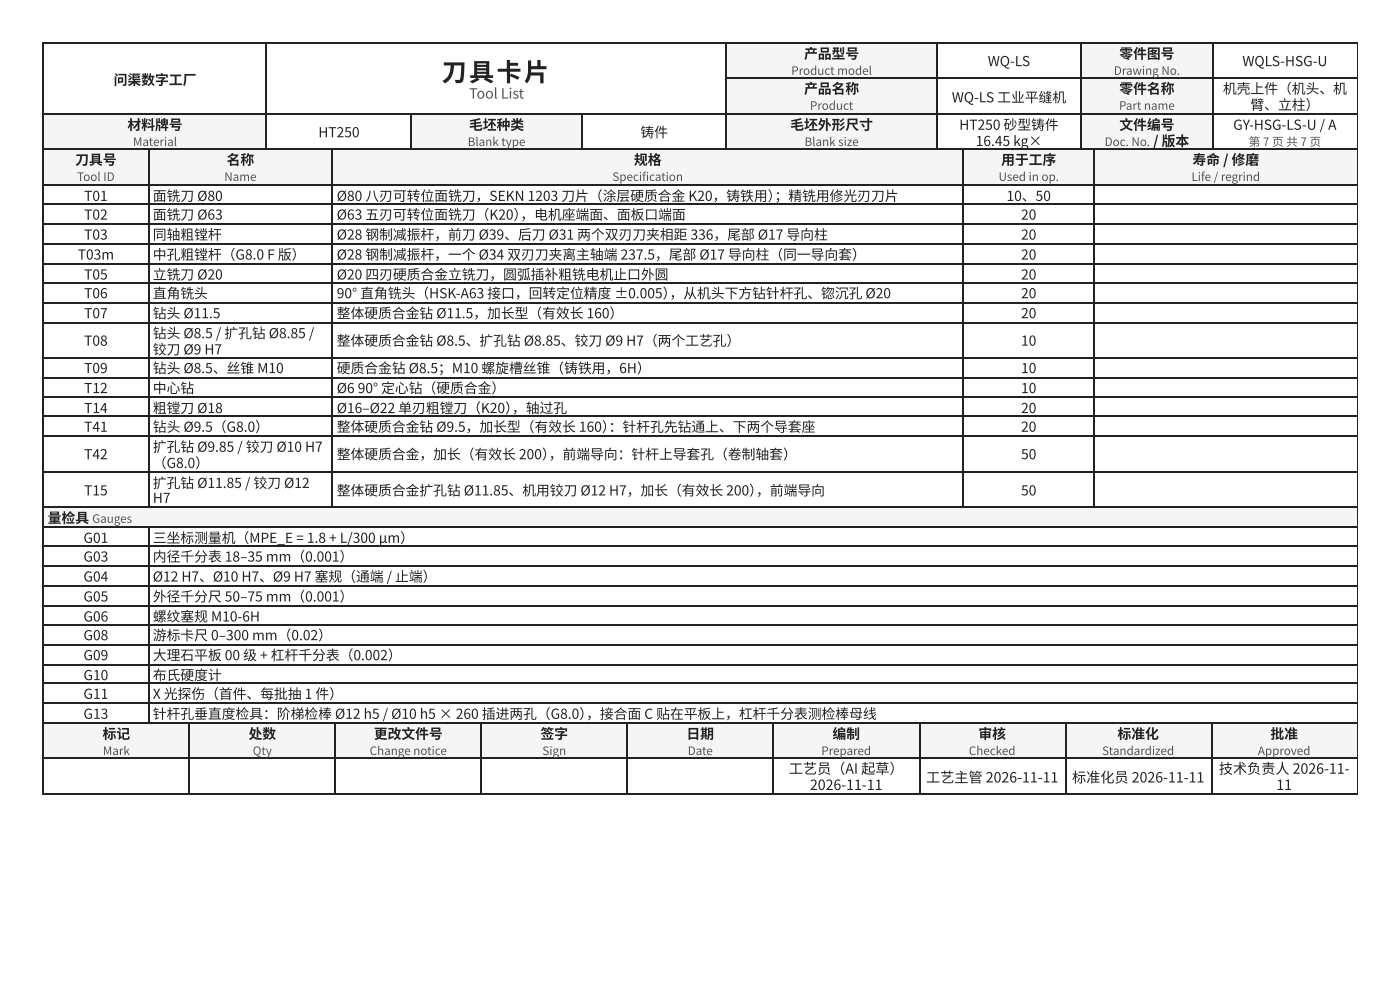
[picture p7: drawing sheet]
<svg xmlns="http://www.w3.org/2000/svg" width="297mm" height="210mm" viewBox="0 0 297 210" stroke-linecap="round" stroke-linejoin="round" font-family="sans-serif">
<defs><g id="words">
<text font-size="5.3" fill="#1d2327" x="93.7" y="17.2">刀 具卡片</text>
<text font-size="3" fill="#4a5560" x="99.5" y="20.9">Tool List</text>
<g font-size="3" fill="#1d2327">
<text x="167.3" y="164">工艺员（AI 起草）</text>
<text x="171.8" y="167.5">2026-11-11</text>
<text x="196.5" y="165.9">工艺主管 2026-11-11</text>
<text x="227.4" y="165.9">标准化员 2026-11-11</text>
<text x="258.6" y="164">技术负责人 2026-11-</text>
<text x="270.8" y="167.5">11</text>
</g>
<g font-size="2.9" fill="#1d2327">
<text x="24.1" y="18">问渠数字工厂</text>
<text x="170.6" y="12.4">产品型号</text>
<text x="209.6" y="14">WQ-LS</text>
<text x="237.5" y="12.4">零件图号</text>
<text x="263.6" y="14">WQLS-HSG-U</text>
<text x="170.6" y="19.8">产品名称</text>
<text x="201.9" y="21.7">WQ-LS 工业平缝机</text>
<text x="237.5" y="19.8">零件名称</text>
<text x="259.4" y="19.8">机壳上件（机头、机</text>
<text x="265.3" y="23.3">臂、立柱）</text>
<text x="27" y="27.5">材料牌号</text>
<text x="67.5" y="29.1">HT250</text>
<text x="99.5" y="27.5">毛坯种类</text>
<text x="135.9" y="29.1">铸件</text>
<text x="167.7" y="27.5">毛坯外形尺寸</text>
<text x="203.5" y="27.5">HT250 砂型铸件</text>
<text x="237.5" y="27.5">文件编号</text>
<text x="261.6" y="27.5">GY-HSG-LS-U / A</text>
<text x="16" y="34.9">刀具号</text>
<text x="48.1" y="34.9">名称</text>
<text x="134.5" y="34.9">规格</text>
<text x="207" y="31">16.45 kg×</text>
<text x="212.4" y="34.9">用于工序</text>
<text x="244.6" y="31">/ 版本</text>
<text x="253" y="34.9">寿命 / 修磨</text>
<text x="17.8" y="42.6">T01</text>
<text x="17.8" y="46.6">T02</text>
<text x="32.4" y="42.6">面铣刀 Ø80</text>
<text x="32.4" y="46.6">面铣刀 Ø63</text>
<text x="71.4" y="42.6">Ø80 八刃可转位面铣刀，SEKN 1203 刀片（涂层硬质合金 K20，铸铁用）</text>
<text x="71.4" y="46.6">Ø63 五刃可转位面铣刀（K20）</text>
<text x="110.4" y="46.6">，电机座端面、面板口 端面</text>
<text x="164.3" y="42.6">；精铣用修光刃刀片</text>
<text x="213.5" y="42.6">10、50</text>
<text x="216.6" y="46.6">20</text>
<text x="17.8" y="50.8">T03</text>
<text x="32.4" y="50.8">同轴粗镗杆</text>
<text x="71.4" y="50.8">Ø28 钢制减振杆，前刀 Ø39、后刀 Ø31 两个双刃刀夹相距 336，尾部 Ø17 导向柱</text>
<text x="216.6" y="50.8">20</text>
<text x="16.5" y="55">T03m</text>
<text x="17.8" y="59.3">T05</text>
<text x="32.4" y="55">中孔粗镗杆（G8.0 F 版）</text>
<text x="32.4" y="59.3">立铣刀 Ø20</text>
<text x="71.4" y="55">Ø28 钢制减振杆，一个 Ø34 双刃刀夹离主轴端 237.5，尾部 Ø17 导向柱（同一导向套）</text>
<text x="71.4" y="59.3">Ø20 四刃硬质合金立铣刀，圆弧插补粗铣电机止口 外圆</text>
<text x="216.6" y="55">20</text>
<text x="216.6" y="59.3">20</text>
<text x="17.8" y="63.2">T06</text>
<text x="32.4" y="63.2">直角 铣头</text>
<text x="71.4" y="63.2">90° 直角 铣头（HSK-A63 接口 ，回转定位精度 ±0.005）</text>
<text x="142" y="63.2">，从机头下方钻针杆孔、锪沉孔 Ø20</text>
<text x="216.6" y="63.2">20</text>
<text x="17.8" y="67.5">T07</text>
<text x="32.4" y="67.5">钻头 Ø11.5</text>
<text x="32.4" y="71.7">钻头 Ø8.5 / 扩孔钻 Ø8.85 /</text>
<text x="71.4" y="67.5">整体硬质合金钻 Ø11.5，加长型（有效长 160）</text>
<text x="216.6" y="67.5">20</text>
<text x="17.8" y="73.3">T08</text>
<text x="32.4" y="75.1">铰刀 Ø9 H7</text>
<text x="71.4" y="73.3">整体硬质合金钻 Ø8.5、扩孔钻 Ø8.85、铰刀 Ø9 H7（两个工艺孔）</text>
<text x="216.6" y="73.3">10</text>
<text x="17.8" y="79.1">T09</text>
<text x="17.8" y="83.3">T12</text>
<text x="32.4" y="79.1">钻头 Ø8.5、丝锥 M10</text>
<text x="32.4" y="83.3">中心钻</text>
<text x="71.4" y="79.1">硬质合金钻 Ø8.5；M10 螺旋槽丝锥（铸铁用，6H）</text>
<text x="71.4" y="83.3">Ø6</text>
<text x="75.9" y="83.3">90° 定心钻（硬质合金）</text>
<text x="216.6" y="79.1">10</text>
<text x="216.6" y="83.3">10</text>
<text x="17.8" y="87.6">T14</text>
<text x="32.4" y="87.6">粗镗刀 Ø18</text>
<text x="71.4" y="87.6">Ø16–Ø22 单刃粗镗刀（K20）</text>
<text x="108.6" y="87.6">，轴过孔</text>
<text x="216.6" y="87.6">20</text>
<text x="17.8" y="91.5">T41</text>
<text x="32.4" y="91.5">钻头 Ø9.5（G8.0）</text>
<text x="32.4" y="95.8">扩孔钻 Ø9.85 / 铰刀 Ø10 H7</text>
<text x="71.4" y="91.5">整体硬质合金钻 Ø9.5，加长型（有效长 160）</text>
<text x="129.1" y="91.5">：针杆孔先钻通上、下两个导套座</text>
<text x="216.6" y="91.5">20</text>
<text x="17.8" y="97.4">T42</text>
<text x="32.4" y="99.2">（G8.0）</text>
<text x="71.4" y="97.4">整体硬质合金，加长（有效长 200）</text>
<text x="116.4" y="97.4">，前端导向：针杆上导套孔（卷制轴套）</text>
<text x="216.6" y="97.4">50</text>
<text x="17.8" y="105">T15</text>
<text x="32.4" y="103.5">扩孔钻 Ø11.85 / 铰刀 Ø12</text>
<text x="32.4" y="106.6">H7</text>
<text x="71.4" y="105">整体硬质合金扩孔钻 Ø11.85、机用铰刀 Ø12 H7，加长（有效长 200）</text>
<text x="160.4" y="105">，前端导向</text>
<text x="216.6" y="105">50</text>
<text x="10.1" y="110.9">量检具</text>
<text x="17.7" y="115.1">G01</text>
<text x="17.7" y="119.1">G03</text>
<text x="32.4" y="115.1">三坐标测量机（MPE_E = 1.8 + L/300 μm）</text>
<text x="32.4" y="119.1">内径千分表 18–35 mm（0.001）</text>
<text x="17.7" y="123.3">G04</text>
<text x="32.4" y="123.3">Ø12 H7、Ø10 H7、Ø9 H7 塞规（通端 / 止端）</text>
<text x="17.7" y="127.5">G05</text>
<text x="17.7" y="131.8">G06</text>
<text x="32.4" y="127.5">外径千分尺 50–75 mm（0.001）</text>
<text x="32.4" y="131.8">螺纹塞规 M10-6H</text>
<text x="17.7" y="135.7">G08</text>
<text x="32.4" y="135.7">游标卡尺 0–300 mm（0.02）</text>
<text x="17.7" y="140">G09</text>
<text x="32.4" y="140">大理石平板 00 级 + 杠杆千分表（0.002）</text>
<text x="17.7" y="144.2">G10</text>
<text x="17.7" y="148.2">G11</text>
<text x="32.4" y="144.2">布氏 硬度计</text>
<text x="32.4" y="148.2">X 光探伤（首件、每批抽 1 件）</text>
<text x="17.7" y="152.4">G13</text>
<text x="32.4" y="152.4">针杆孔垂直度检具：阶梯检棒 Ø12 h5 / Ø10 h5 × 260 插进两孔（G8.0）</text>
<text x="124.3" y="152.4">，接合面 C 贴在平板上，杠杆千分表测检棒母线</text>
<text x="21.8" y="156.6">标记</text>
<text x="52.7" y="156.6">处数</text>
<text x="79.3" y="156.6">更改文件号</text>
<text x="114.7" y="156.6">签字</text>
<text x="145.6" y="156.6">日 期</text>
<text x="176.6" y="156.6">编制</text>
<text x="207.6" y="156.6">审核</text>
<text x="237.1" y="156.6">标准化</text>
<text x="269.5" y="156.6">批准</text>
</g>
<g font-size="2.5" fill="#4a5560">
<text x="167.9" y="15.9">Product model</text>
<text x="236.3" y="15.9">Drawing No.</text>
<text x="171.8" y="23.3">Product</text>
<text x="237.4" y="23.3">Part name</text>
<text x="28.2" y="31">Material</text>
<text x="99.2" y="31">Blank type</text>
<text x="170.7" y="31">Blank size</text>
<text x="234.3" y="31">Doc. No.</text>
<text x="264.9" y="31">第 7 页 共 7 页</text>
<text x="16.4" y="38.4">Tool ID</text>
<text x="47.6" y="38.4">Name</text>
<text x="129.9" y="38.4">Specifi cation</text>
<text x="211.8" y="38.4">Used in op.</text>
<text x="252.8" y="38.4">Life / regrind</text>
<text x="19.6" y="110.9">Gauges</text>
<text x="21.8" y="160.1">Mark</text>
<text x="53.6" y="160.1">Qty</text>
<text x="78.4" y="160.1">Change notice</text>
<text x="115.1" y="160.1">Sign</text>
<text x="145.9" y="160.1">Date</text>
<text x="174.2" y="160.1">Prepared</text>
<text x="205.5" y="160.1">Checked</text>
<text x="233.8" y="160.1">Standardized</text>
<text x="266.9" y="160.1">Approved</text>
</g>
</g></defs>
<g fill="#f3f5f6">
<path d="M154.3 9.3h44.4v7.4h-44.4z"/>
<path d="M229.4 9.3h27.8v7.4h-27.8z"/>
<path d="M154.3 16.7h44.4v7.4h-44.4z"/>
<path d="M229.4 16.7h27.8v7.4h-27.8z"/>
<path d="M9.3 24.1h47.3v7.7h-47.3z"/>
<path d="M87.3 24.1h36.3v7.7h-36.3z"/>
<path d="M154.3 24.1h44.4v7.7h-44.4z"/>
<path d="M229.4 24.1h27.8v7.7h-27.8z"/>
</g>
<path d="M9 9.1h279M9.1 9v22.8M56.5 9v22.8M154.1 9v22.8M154.3 16.5h133.7M198.8 9v22.8M229.3 9v22.8M257.3 9v22.8M9 24.2h279M9 31.6h279M87.2 24.3v7.5M123.4 24.3v7.5" fill="none" stroke="#1d2327" stroke-width=".26"/>
<path d="M288 9v22.8" fill="none" stroke="#1d2327" stroke-width=".21"/>
<g fill="#f3f5f6">
<path d="M9.3 31.8h22.2v7.4h-22.2z"/>
<path d="M31.5 31.8h39.1v7.4h-39.1z"/>
<path d="M70.6 31.8h133.7v7.4h-133.7z"/>
<path d="M204.3 31.8h28v7.4h-28z"/>
<path d="M232.3 31.8h55.6v7.4h-55.6z"/>
<path d="M9.3 107.4h278.6v4.3h-278.6z"/>
</g>
<g fill="none" stroke="#1d2327" stroke-width=".26">
<path d="M9 31.6h279M9 39.3h279M9.1 31.5v122M31.6 31.5v76.2M70.5 31.5v76.2M204.4 31.5v76.2M232.2 31.5v76.2M9 43.3h279M9 47.5h279M9 51.7h279M9 56h279M9 59.9h279"/>
<path d="M9 64.2h279M9 68.4h279M9 75.8h279M9 80h279M9 84.3h279M9 88.2h279M9 92.5h279M9 100.1h279M9 107.6h279M9 111.8h279M9 115.8h279M9 120h279"/>
<path d="M31.6 111.9v41.6M9 124.2h279M9 128.5h279M9 132.4h279M9 136.7h279M9 140.9h279M9 144.9h279M9 149.1h279M9 153.3h279"/>
</g>
<path d="M288 31.5v122" fill="none" stroke="#1d2327" stroke-width=".21"/>
<g fill="#f3f5f6">
<path d="M9.3 153.2h30.9v7.7h-30.9z"/>
<path d="M40.2 153.2h31v7.7h-31z"/>
<path d="M71.2 153.2h30.9v7.7h-30.9z"/>
<path d="M102.1 153.2h31v7.7h-31z"/>
<path d="M133.1 153.2h30.9v7.7h-30.9z"/>
<path d="M164 153.2h31v7.7h-31z"/>
<path d="M195 153.2h31v7.7h-31z"/>
<path d="M226 153.2h30.9v7.7h-30.9z"/>
<path d="M256.9 153.2h31v7.7h-31z"/>
</g>
<path d="M9 153.3h279M9.1 153.2v15.3M40.1 153.2v15.3M71 153.2v15.3M102 153.2v15.3M133 153.2v15.3M163.9 153.2v15.3M195.1 153.2v15.3M226.1 153.2v15.3M257 153.2v15.3M9 160.7h279M9 168.4h279" fill="none" stroke="#1d2327" stroke-width=".26"/>
<path d="M288 153.2v15.3" fill="none" stroke="#1d2327" stroke-width=".21"/>
<use href="#words"/>
</svg>
